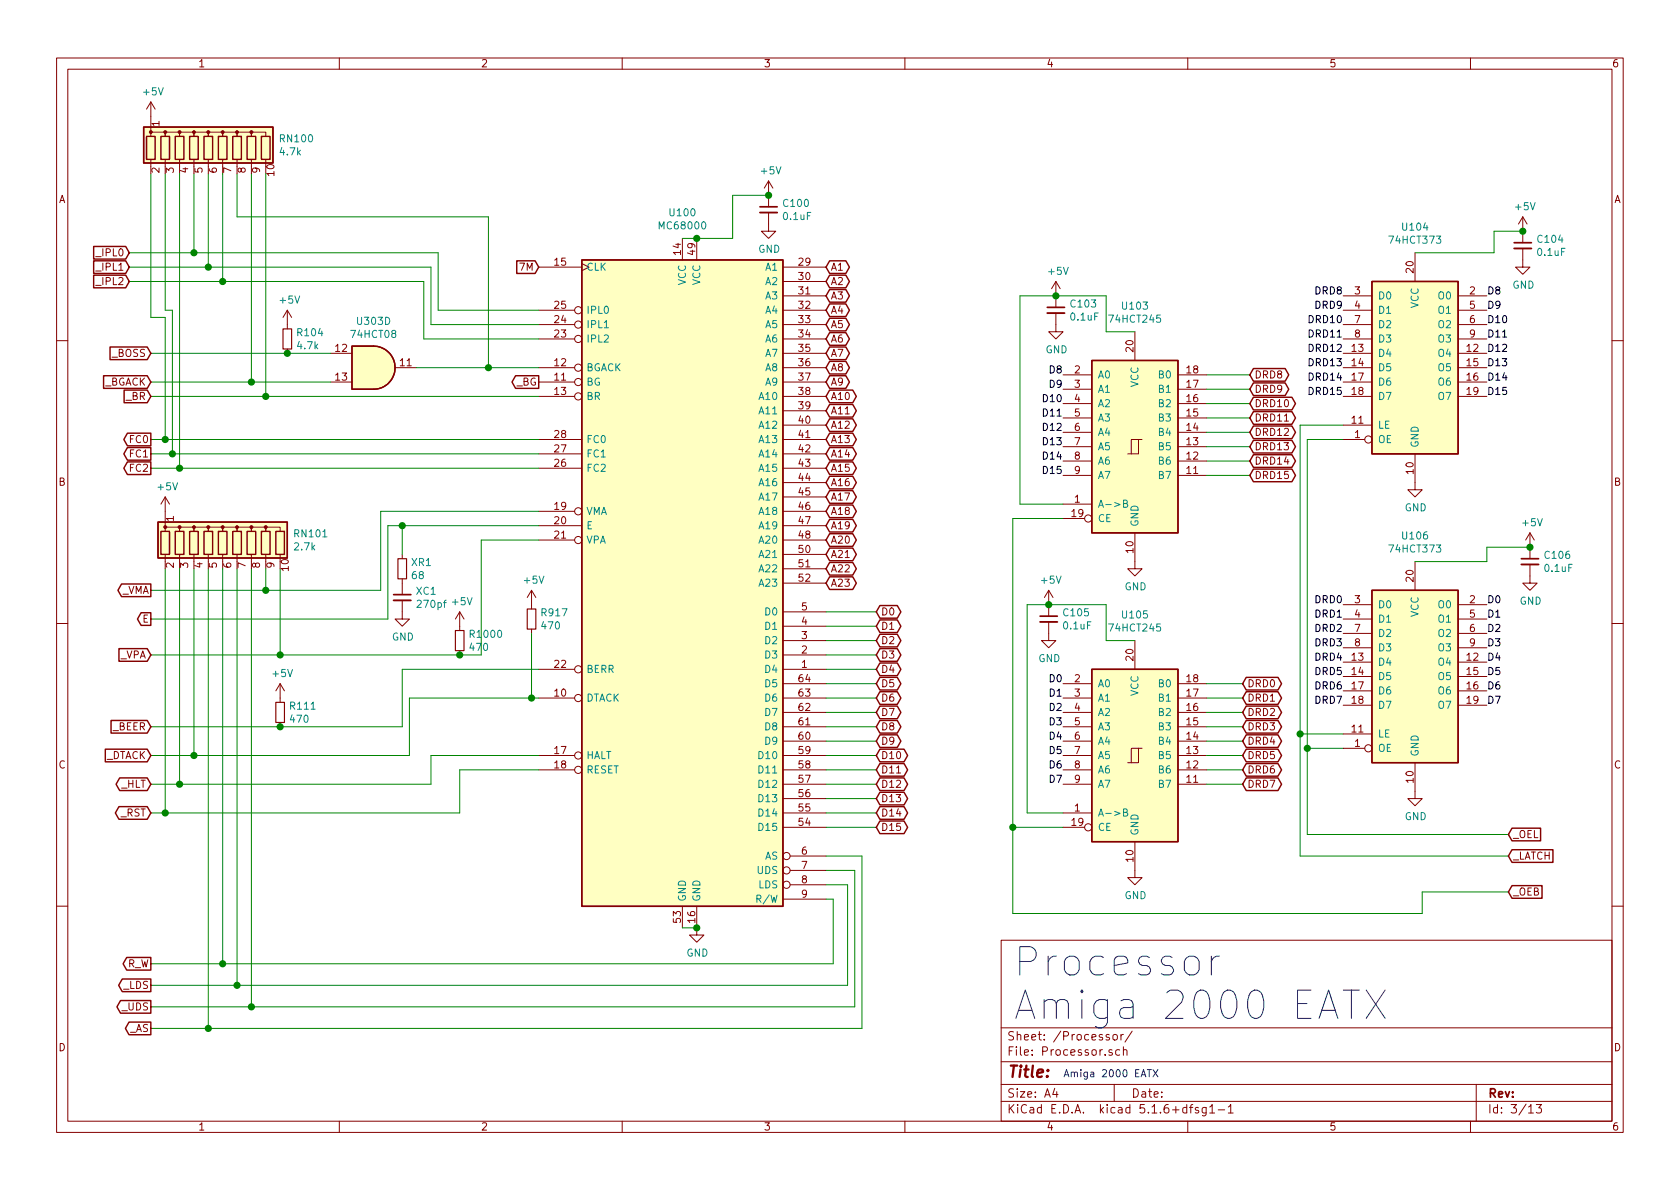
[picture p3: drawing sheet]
<svg xmlns="http://www.w3.org/2000/svg" width="297mm" height="210mm" viewBox="0 0 297 210" stroke-linecap="round" stroke-linejoin="round" font-family="sans-serif">
<defs><g id="words">
<g font-size="7" fill="#0000c2">
<text x="179.1" y="172.7">Processor</text>
<text x="179.1" y="180.3">Amiga 2000 EATX</text>
</g>
<text font-size="2.8" fill="#840000" x="178" y="190.5">Title:</text>
<g font-size="2.1" fill="#840000">
<text x="178" y="184">Sheet: /Processor/</text>
<text x="178" y="186.7">File: Processor.sch</text>
<text x="178" y="196.9">KiCad E.D.A. kicad 5.1.6+dfsg1-1</text>
<text x="178" y="194.1">Size: A4</text>
<text x="200" y="194.1">Date:</text>
<text x="263" y="194.1">Rev:</text>
<text x="263" y="196.9">Id: 3/13</text>
</g>
<g font-size="1.8" fill="#840000">
<text x="35" y="11.9">1</text>
<text x="85" y="11.9">2</text>
<text x="135" y="11.9">3</text>
<text x="185" y="11.9">4</text>
<text x="235" y="11.9">5</text>
<text x="285" y="11.9">6</text>
<text x="28.2" y="22.3" transform="rotate(-90 28.2 22.3)">1</text>
<text x="10.4" y="35.9">A</text>
<text x="28.2" y="30.6" transform="rotate(-90 28.2 30.6)">2</text>
<text x="30.7" y="30.6" transform="rotate(-90 30.7 30.6)">3</text>
<text x="33.3" y="30.6" transform="rotate(-90 33.3 30.6)">4</text>
<text x="35.8" y="30.6" transform="rotate(-90 35.8 30.6)">5</text>
<text x="38.4" y="30.6" transform="rotate(-90 38.4 30.6)">6</text>
<text x="40.9" y="30.6" transform="rotate(-90 40.9 30.6)">7</text>
<text x="43.4" y="30.6" transform="rotate(-90 43.4 30.6)">8</text>
<text x="46" y="30.6" transform="rotate(-90 46 30.6)">9</text>
<text x="48.5" y="31.1" transform="rotate(-90 48.5 31.1)">10</text>
<text x="285.4" y="35.9">A</text>
<text x="17.3" y="45.3">_IPL0</text>
<text x="17.3" y="47.9">_IPL1</text>
<text x="92" y="47.9">7M</text>
<text x="98.1" y="47">15</text>
<text x="120.4" y="45" transform="rotate(-90 120.4 45)">14</text>
<text x="122.9" y="45" transform="rotate(-90 122.9 45)">49</text>
<text x="141.3" y="47">29</text>
<text x="146.8" y="47.9">A1</text>
<text x="17.3" y="50.4">_IPL2</text>
<text x="141.3" y="49.5">30</text>
<text x="141.3" y="52.1">31</text>
<text x="146.8" y="53">A3</text>
<text x="146.8" y="50.4">A2</text>
<text x="239.5" y="52.1">3</text>
<text x="249.9" y="48.2" transform="rotate(-90 249.9 48.2)">20</text>
<text x="259.9" y="52.1">2</text>
<text x="98.1" y="59.7">23</text>
<text x="98.1" y="57.1">24</text>
<text x="98.1" y="54.6">25</text>
<text x="141.3" y="54.6">32</text>
<text x="141.3" y="57.1">33</text>
<text x="141.3" y="59.7">34</text>
<text x="146.8" y="58">A5</text>
<text x="146.8" y="55.5">A4</text>
<text x="239.5" y="54.6">4</text>
<text x="239.5" y="57.1">7</text>
<text x="239.5" y="59.7">8</text>
<text x="259.9" y="54.6">5</text>
<text x="259.9" y="57.1">6</text>
<text x="259.9" y="59.7">9</text>
<text x="19.9" y="63.1">_BOSS</text>
<text x="59.4" y="62.2">12</text>
<text x="70.8" y="64.8">11</text>
<text x="98.1" y="64.8">12</text>
<text x="141.3" y="62.2">35</text>
<text x="141.3" y="64.8">36</text>
<text x="146.8" y="65.7">A8</text>
<text x="146.8" y="63.1">A7</text>
<text x="146.8" y="60.6">A6</text>
<text x="200.4" y="62.2" transform="rotate(-90 200.4 62.2)">20</text>
<text x="239.1" y="62.2">13</text>
<text x="239.1" y="64.8">14</text>
<text x="259.4" y="62.2">12</text>
<text x="259.4" y="64.8">15</text>
<text x="18.4" y="68.2">_BGACK</text>
<text x="22.4" y="70.7">_BR</text>
<text x="59.4" y="67.3">13</text>
<text x="91.4" y="68.2">_BG</text>
<text x="98.1" y="67.3">11</text>
<text x="98.1" y="69.8">13</text>
<text x="141.3" y="67.3">37</text>
<text x="141.3" y="69.8">38</text>
<text x="146.8" y="68.2">A9</text>
<text x="146.8" y="70.7">A10</text>
<text x="190" y="66">2</text>
<text x="190" y="68.6">3</text>
<text x="190" y="71.1">4</text>
<text x="209.9" y="71.1">16</text>
<text x="209.9" y="68.6">17</text>
<text x="209.9" y="66">18</text>
<text x="221.8" y="66.9">DRD8</text>
<text x="221.8" y="69.5">DRD9</text>
<text x="239.1" y="67.3">17</text>
<text x="239.1" y="69.8">18</text>
<text x="259.4" y="67.3">16</text>
<text x="259.4" y="69.8">19</text>
<text x="98.1" y="77.5">28</text>
<text x="141.3" y="72.4">39</text>
<text x="141.3" y="74.9">40</text>
<text x="141.3" y="77.5">41</text>
<text x="146.8" y="73.3">A11</text>
<text x="146.8" y="75.8">A12</text>
<text x="190" y="73.7">5</text>
<text x="190" y="76.2">6</text>
<text x="209.9" y="76.2">14</text>
<text x="209.9" y="73.7">15</text>
<text x="221.8" y="72">DRD10</text>
<text x="221.8" y="74.5">DRD11</text>
<text x="221.8" y="77.1">DRD12</text>
<text x="239.1" y="74.9">11</text>
<text x="239.5" y="77.5">1</text>
<text x="23.1" y="78.4">FC0</text>
<text x="23.1" y="80.9">FC1</text>
<text x="23.1" y="83.4">FC2</text>
<text x="98.1" y="82.5">26</text>
<text x="98.1" y="80">27</text>
<text x="141.3" y="80">42</text>
<text x="141.3" y="82.5">43</text>
<text x="146.8" y="83.4">A15</text>
<text x="146.8" y="78.4">A13</text>
<text x="146.8" y="80.9">A14</text>
<text x="190" y="78.7">7</text>
<text x="190" y="81.3">8</text>
<text x="190" y="83.8">9</text>
<text x="209.9" y="83.8">11</text>
<text x="209.9" y="81.3">12</text>
<text x="209.9" y="78.7">13</text>
<text x="221.8" y="79.6">DRD13</text>
<text x="221.8" y="82.2">DRD14</text>
<text x="249.9" y="83.8" transform="rotate(-90 249.9 83.8)">10</text>
<text x="10.4" y="85.9">B</text>
<text x="141.3" y="85.1">44</text>
<text x="141.3" y="87.6">45</text>
<text x="146.8" y="88.5">A17</text>
<text x="146.8" y="86">A16</text>
<text x="190" y="88.9">1</text>
<text x="221.8" y="84.7">DRD15</text>
<text x="285.4" y="85.9">B</text>
<text x="30.7" y="92.2" transform="rotate(-90 30.7 92.2)">1</text>
<text x="98.1" y="90.2">19</text>
<text x="98.1" y="92.7">20</text>
<text x="98.1" y="95.2">21</text>
<text x="141.3" y="90.2">46</text>
<text x="141.3" y="92.7">47</text>
<text x="141.3" y="95.2">48</text>
<text x="146.8" y="93.6">A19</text>
<text x="146.8" y="91.1">A18</text>
<text x="189.5" y="91.4">19</text>
<text x="30.7" y="100.4" transform="rotate(-90 30.7 100.4)">2</text>
<text x="33.3" y="100.4" transform="rotate(-90 33.3 100.4)">3</text>
<text x="35.8" y="100.4" transform="rotate(-90 35.8 100.4)">4</text>
<text x="38.4" y="100.4" transform="rotate(-90 38.4 100.4)">5</text>
<text x="40.9" y="100.4" transform="rotate(-90 40.9 100.4)">6</text>
<text x="43.4" y="100.4" transform="rotate(-90 43.4 100.4)">7</text>
<text x="46" y="100.4" transform="rotate(-90 46 100.4)">8</text>
<text x="48.5" y="100.4" transform="rotate(-90 48.5 100.4)">9</text>
<text x="51.1" y="100.9" transform="rotate(-90 51.1 100.9)">10</text>
<text x="141.3" y="97.8">50</text>
<text x="141.3" y="100.3">51</text>
<text x="146.8" y="101.2">A22</text>
<text x="146.8" y="98.7">A21</text>
<text x="146.8" y="96.1">A20</text>
<text x="200.4" y="97.7" transform="rotate(-90 200.4 97.7)">10</text>
<text x="21.5" y="105">_VMA</text>
<text x="141.3" y="102.9">52</text>
<text x="141.8" y="107.9">5</text>
<text x="146.8" y="103.8">A23</text>
<text x="239.5" y="106.7">3</text>
<text x="249.9" y="102.8" transform="rotate(-90 249.9 102.8)">20</text>
<text x="259.9" y="106.7">2</text>
<text x="25.2" y="110.1">E</text>
<text x="141.8" y="113">3</text>
<text x="141.8" y="110.5">4</text>
<text x="155.7" y="108.8">D0</text>
<text x="155.7" y="111.4">D1</text>
<text x="155.7" y="113.9">D2</text>
<text x="239.5" y="109.2">4</text>
<text x="239.5" y="111.8">7</text>
<text x="259.9" y="109.2">5</text>
<text x="259.9" y="111.8">6</text>
<text x="21.3" y="116.5">_VPA</text>
<text x="98.1" y="118.1">22</text>
<text x="141.8" y="118.1">1</text>
<text x="141.8" y="115.6">2</text>
<text x="155.7" y="119">D4</text>
<text x="155.7" y="116.5">D3</text>
<text x="200.4" y="116.8" transform="rotate(-90 200.4 116.8)">20</text>
<text x="239.1" y="116.8">13</text>
<text x="239.1" y="119.4">14</text>
<text x="239.5" y="114.3">8</text>
<text x="259.4" y="116.8">12</text>
<text x="259.4" y="119.4">15</text>
<text x="259.9" y="114.3">9</text>
<text x="98.1" y="123.2">10</text>
<text x="141.3" y="125.7">62</text>
<text x="141.3" y="123.2">63</text>
<text x="141.3" y="120.6">64</text>
<text x="155.7" y="124.1">D6</text>
<text x="155.7" y="121.5">D5</text>
<text x="190" y="120.6">2</text>
<text x="190" y="123.2">3</text>
<text x="190" y="125.7">4</text>
<text x="209.9" y="125.7">16</text>
<text x="209.9" y="123.2">17</text>
<text x="209.9" y="120.6">18</text>
<text x="220.5" y="124.1">DRD1</text>
<text x="220.5" y="121.5">DRD0</text>
<text x="239.1" y="121.9">17</text>
<text x="239.1" y="124.5">18</text>
<text x="259.4" y="121.9">16</text>
<text x="259.4" y="124.5">19</text>
<text x="20" y="129.2">_BEER</text>
<text x="141.3" y="130.8">60</text>
<text x="141.3" y="128.3">61</text>
<text x="155.7" y="131.7">D9</text>
<text x="155.7" y="129.2">D8</text>
<text x="155.7" y="126.6">D7</text>
<text x="190" y="128.3">5</text>
<text x="190" y="130.8">6</text>
<text x="209.9" y="130.8">14</text>
<text x="209.9" y="128.3">15</text>
<text x="220.5" y="131.7">DRD4</text>
<text x="220.5" y="129.2">DRD3</text>
<text x="220.5" y="126.6">DRD2</text>
<text x="239.1" y="129.5">11</text>
<text x="10.4" y="135.9">C</text>
<text x="18.7" y="134.2">_DTACK</text>
<text x="98.1" y="133.3">17</text>
<text x="98.1" y="135.9">18</text>
<text x="141.3" y="135.9">58</text>
<text x="141.3" y="133.3">59</text>
<text x="155.7" y="136.8">D11</text>
<text x="155.7" y="134.2">D10</text>
<text x="190" y="133.3">7</text>
<text x="190" y="135.9">8</text>
<text x="209.9" y="135.9">12</text>
<text x="209.9" y="133.3">13</text>
<text x="220.5" y="134.2">DRD5</text>
<text x="220.5" y="136.8">DRD6</text>
<text x="239.5" y="132.1">1</text>
<text x="285.4" y="135.9">C</text>
<text x="21.5" y="139.3">_HLT</text>
<text x="141.3" y="143.5">55</text>
<text x="141.3" y="141">56</text>
<text x="141.3" y="138.4">57</text>
<text x="155.7" y="141.9">D13</text>
<text x="155.7" y="139.3">D12</text>
<text x="190" y="143.5">1</text>
<text x="190" y="138.4">9</text>
<text x="209.9" y="138.4">11</text>
<text x="220.5" y="139.3">DRD7</text>
<text x="249.9" y="138.4" transform="rotate(-90 249.9 138.4)">10</text>
<text x="21.4" y="144.4">_RST</text>
<text x="141.3" y="146">54</text>
<text x="155.7" y="146.9">D15</text>
<text x="155.7" y="144.4">D14</text>
<text x="189.5" y="146">19</text>
<text x="267.5" y="148.2">_OEL</text>
<text x="141.8" y="151.1">6</text>
<text x="141.8" y="153.7">7</text>
<text x="200.4" y="152.3" transform="rotate(-90 200.4 152.3)">10</text>
<text x="267.5" y="152">_LATCH</text>
<text x="141.8" y="156.2">8</text>
<text x="141.8" y="158.7">9</text>
<text x="267.5" y="158.4">_OEB</text>
<text x="120.4" y="163.1" transform="rotate(-90 120.4 163.1)">53</text>
<text x="122.9" y="163.1" transform="rotate(-90 122.9 163.1)">16</text>
<text x="22.5" y="171.1">R_W</text>
<text x="21.7" y="178.7">_UDS</text>
<text x="21.9" y="174.9">_LDS</text>
<text x="10.4" y="185.9">D</text>
<text x="23" y="182.5">_AS</text>
<text x="285.4" y="185.9">D</text>
<text x="35" y="199.9">1</text>
<text x="85" y="199.9">2</text>
<text x="135" y="199.9">3</text>
<text x="185" y="199.9">4</text>
<text x="235" y="199.9">5</text>
<text x="285" y="199.9">6</text>
</g>
<g font-size="1.8" fill="#008484">
<text x="25.5" y="16.9">+5V</text>
<text x="49.6" y="27.5">4.7k</text>
<text x="49.7" y="25.2">RN100</text>
<text x="134.7" y="30.8">+5V</text>
<text x="116.8" y="40.6">MC68000</text>
<text x="118.5" y="38.2">U100</text>
<text x="138.6" y="38.9">0.1uF</text>
<text x="138.6" y="36.6">C100</text>
<text x="248.1" y="40.8">U104</text>
<text x="268" y="37.2">+5V</text>
<text x="103.6" y="47.9">CLK</text>
<text x="134.1" y="44.7">GND</text>
<text x="135.4" y="47.9">A1</text>
<text x="245.9" y="43.1">74HCT373</text>
<text x="272" y="45.3">0.1uF</text>
<text x="272" y="42.9">C104</text>
<text x="49.6" y="53.7">+5V</text>
<text x="121.3" y="50.5" transform="rotate(-90 121.3 50.5)">VCC</text>
<text x="123.8" y="50.5" transform="rotate(-90 123.8 50.5)">VCC</text>
<text x="135.4" y="50.4">A2</text>
<text x="135.4" y="53">A3</text>
<text x="185.5" y="48.6">+5V</text>
<text x="243.6" y="53">D0</text>
<text x="254.4" y="53">O0</text>
<text x="267.4" y="51">GND</text>
<text x="52.7" y="59.5">R104</text>
<text x="62.3" y="59.8">74HCT08</text>
<text x="63.3" y="57.4">U303D</text>
<text x="103.6" y="58">IPL1</text>
<text x="103.6" y="55.5">IPL0</text>
<text x="135.4" y="55.5">A4</text>
<text x="135.4" y="58">A5</text>
<text x="189.4" y="56.7">0.1uF</text>
<text x="189.4" y="54.4">C103</text>
<text x="196.4" y="57.1">74HCT245</text>
<text x="198.6" y="54.8">U103</text>
<text x="243.6" y="55.5">D1</text>
<text x="243.6" y="58">D2</text>
<text x="250.8" y="54.5" transform="rotate(-90 250.8 54.5)">VCC</text>
<text x="254.4" y="55.5">O1</text>
<text x="254.4" y="58">O2</text>
<text x="52.7" y="61.8">4.7k</text>
<text x="103.6" y="65.7">BGACK</text>
<text x="103.6" y="60.6">IPL2</text>
<text x="135.4" y="60.6">A6</text>
<text x="135.4" y="63.1">A7</text>
<text x="135.4" y="65.7">A8</text>
<text x="184.9" y="62.5">GND</text>
<text x="243.6" y="63.1">D4</text>
<text x="243.6" y="65.7">D5</text>
<text x="243.6" y="60.6">D3</text>
<text x="254.4" y="63.1">O4</text>
<text x="254.4" y="65.7">O5</text>
<text x="254.4" y="60.6">O3</text>
<text x="103.6" y="68.2">BG</text>
<text x="103.6" y="70.7">BR</text>
<text x="134.4" y="70.7">A10</text>
<text x="135.4" y="68.2">A9</text>
<text x="194.1" y="66.9">A0</text>
<text x="194.1" y="69.5">A1</text>
<text x="201.3" y="68.5" transform="rotate(-90 201.3 68.5)">VCC</text>
<text x="205" y="69.5">B1</text>
<text x="205" y="66.9">B0</text>
<text x="243.6" y="68.2">D6</text>
<text x="243.6" y="70.7">D7</text>
<text x="254.4" y="68.2">O6</text>
<text x="254.4" y="70.7">O7</text>
<text x="134.4" y="73.3">A11</text>
<text x="134.4" y="75.8">A12</text>
<text x="194.1" y="72">A2</text>
<text x="194.1" y="74.5">A3</text>
<text x="194.1" y="77.1">A4</text>
<text x="205" y="77.1">B4</text>
<text x="205" y="74.5">B3</text>
<text x="205" y="72">B2</text>
<text x="243.6" y="75.8">LE</text>
<text x="103.6" y="83.4">FC2</text>
<text x="103.6" y="80.9">FC1</text>
<text x="103.6" y="78.4">FC0</text>
<text x="134.4" y="78.4">A13</text>
<text x="134.4" y="80.9">A14</text>
<text x="134.4" y="83.4">A15</text>
<text x="194.1" y="79.6">A5</text>
<text x="194.1" y="82.2">A6</text>
<text x="205" y="82.2">B6</text>
<text x="205" y="79.6">B5</text>
<text x="243.6" y="78.4">OE</text>
<text x="250.8" y="79.2" transform="rotate(-90 250.8 79.2)">GND</text>
<text x="28" y="86.7">+5V</text>
<text x="134.4" y="86">A16</text>
<text x="134.4" y="88.5">A17</text>
<text x="194.1" y="89.8">A-&gt;B</text>
<text x="194.1" y="84.7">A7</text>
<text x="205" y="84.7">B7</text>
<text x="52.2" y="95">RN101</text>
<text x="103.6" y="91.1">VMA</text>
<text x="103.6" y="93.6">E</text>
<text x="134.4" y="91.1">A18</text>
<text x="134.4" y="93.6">A19</text>
<text x="194.1" y="92.3">CE</text>
<text x="201.3" y="93.2" transform="rotate(-90 201.3 93.2)">GND</text>
<text x="248.1" y="95.4">U106</text>
<text x="248.4" y="90.4">GND</text>
<text x="269.3" y="93.1">+5V</text>
<text x="52.1" y="97.3">2.7k</text>
<text x="72.8" y="100.1">XR1</text>
<text x="103.6" y="96.1">VPA</text>
<text x="134.4" y="96.1">A20</text>
<text x="134.4" y="98.7">A21</text>
<text x="134.4" y="101.2">A22</text>
<text x="245.9" y="97.7">74HCT373</text>
<text x="273.2" y="101.1">0.1uF</text>
<text x="273.3" y="98.8">C106</text>
<text x="72.9" y="102.4">68</text>
<text x="73.7" y="105.2">XC1</text>
<text x="74" y="107.5">270pf</text>
<text x="80.1" y="107">+5V</text>
<text x="92.8" y="103.2">+5V</text>
<text x="134.4" y="103.8">A23</text>
<text x="184.2" y="103.2">+5V</text>
<text x="198.8" y="104.4">GND</text>
<text x="243.6" y="107.6">D0</text>
<text x="254.4" y="107.6">O0</text>
<text x="268.7" y="106.9">GND</text>
<text x="69.3" y="113.3">GND</text>
<text x="83.3" y="112.8">R1000</text>
<text x="95.9" y="109">R917</text>
<text x="95.9" y="111.3">470</text>
<text x="135.4" y="113.9">D2</text>
<text x="135.4" y="111.4">D1</text>
<text x="135.4" y="108.8">D0</text>
<text x="188.1" y="111.3">0.1uF</text>
<text x="188.2" y="109">C105</text>
<text x="196.4" y="111.7">74HCT245</text>
<text x="198.6" y="109.4">U105</text>
<text x="243.6" y="110.1">D1</text>
<text x="243.6" y="112.6">D2</text>
<text x="250.8" y="109.1" transform="rotate(-90 250.8 109.1)">VCC</text>
<text x="254.4" y="110.1">O1</text>
<text x="254.4" y="112.6">O2</text>
<text x="48.3" y="119.7">+5V</text>
<text x="83.2" y="115.1">470</text>
<text x="103.6" y="119">BERR</text>
<text x="135.4" y="119">D4</text>
<text x="135.4" y="116.5">D3</text>
<text x="183.6" y="117.1">GND</text>
<text x="243.6" y="117.7">D4</text>
<text x="243.6" y="115.2">D3</text>
<text x="254.4" y="117.7">O4</text>
<text x="254.4" y="115.2">O3</text>
<text x="51.4" y="125.5">R111</text>
<text x="103.6" y="124.1">DTACK</text>
<text x="135.4" y="124.1">D6</text>
<text x="135.4" y="121.5">D5</text>
<text x="194.1" y="121.5">A0</text>
<text x="194.1" y="124.1">A1</text>
<text x="201.3" y="123.1" transform="rotate(-90 201.3 123.1)">VCC</text>
<text x="205" y="124.1">B1</text>
<text x="205" y="121.5">B0</text>
<text x="243.6" y="120.3">D5</text>
<text x="243.6" y="122.8">D6</text>
<text x="243.6" y="125.3">D7</text>
<text x="254.4" y="120.3">O5</text>
<text x="254.4" y="122.8">O6</text>
<text x="254.4" y="125.3">O7</text>
<text x="51.4" y="127.8">470</text>
<text x="135.4" y="131.7">D9</text>
<text x="135.4" y="129.2">D8</text>
<text x="135.4" y="126.6">D7</text>
<text x="194.1" y="126.6">A2</text>
<text x="194.1" y="129.2">A3</text>
<text x="194.1" y="131.7">A4</text>
<text x="205" y="131.7">B4</text>
<text x="205" y="129.2">B3</text>
<text x="205" y="126.6">B2</text>
<text x="243.6" y="130.4">LE</text>
<text x="103.6" y="134.2">HALT</text>
<text x="103.6" y="136.8">RESET</text>
<text x="134.4" y="136.8">D11</text>
<text x="134.4" y="134.2">D10</text>
<text x="194.1" y="134.2">A5</text>
<text x="194.1" y="136.8">A6</text>
<text x="205" y="136.8">B6</text>
<text x="205" y="134.2">B5</text>
<text x="243.6" y="133">OE</text>
<text x="250.8" y="133.9" transform="rotate(-90 250.8 133.9)">GND</text>
<text x="134.4" y="141.9">D13</text>
<text x="134.4" y="139.3">D12</text>
<text x="194.1" y="139.3">A7</text>
<text x="205" y="139.3">B7</text>
<text x="134.4" y="146.9">D15</text>
<text x="134.4" y="144.4">D14</text>
<text x="194.1" y="144.4">A-&gt;B</text>
<text x="194.1" y="146.9">CE</text>
<text x="201.3" y="147.8" transform="rotate(-90 201.3 147.8)">GND</text>
<text x="248.4" y="145">GND</text>
<text x="133.9" y="154.6">UDS</text>
<text x="135.2" y="152">AS</text>
<text x="121.3" y="159.5" transform="rotate(-90 121.3 159.5)">GND</text>
<text x="123.8" y="159.5" transform="rotate(-90 123.8 159.5)">GND</text>
<text x="134.1" y="157.1">LDS</text>
<text x="134.2" y="159.6">R/W</text>
<text x="198.8" y="159">GND</text>
<text x="121.4" y="169.2">GND</text>
</g>
<g font-size="1.8">
<text x="232.7" y="52.1">DRD8</text>
<text x="262.9" y="52.1">D8</text>
<text x="231.7" y="57.1">DRD10</text>
<text x="231.7" y="59.7">DRD11</text>
<text x="232.7" y="54.6">DRD9</text>
<text x="262.9" y="57.1">D10</text>
<text x="262.9" y="59.7">D11</text>
<text x="262.9" y="54.6">D9</text>
<text x="231.7" y="62.2">DRD12</text>
<text x="231.7" y="64.8">DRD13</text>
<text x="262.9" y="64.8">D13</text>
<text x="262.9" y="62.2">D12</text>
<text x="184.7" y="71.1">D10</text>
<text x="185.7" y="66">D8</text>
<text x="185.7" y="68.6">D9</text>
<text x="231.7" y="67.3">DRD14</text>
<text x="231.7" y="69.8">DRD15</text>
<text x="262.9" y="69.8">D15</text>
<text x="262.9" y="67.3">D14</text>
<text x="184.7" y="76.2">D12</text>
<text x="184.7" y="73.7">D11</text>
<text x="184.7" y="81.3">D14</text>
<text x="184.7" y="83.8">D15</text>
<text x="184.7" y="78.7">D13</text>
<text x="232.7" y="106.7">DRD0</text>
<text x="262.9" y="106.7">D0</text>
<text x="232.7" y="109.2">DRD1</text>
<text x="232.7" y="111.8">DRD2</text>
<text x="262.9" y="109.2">D1</text>
<text x="262.9" y="111.8">D2</text>
<text x="232.7" y="119.4">DRD5</text>
<text x="232.7" y="116.8">DRD4</text>
<text x="232.7" y="114.3">DRD3</text>
<text x="262.9" y="119.4">D5</text>
<text x="262.9" y="116.8">D4</text>
<text x="262.9" y="114.3">D3</text>
<text x="185.7" y="125.7">D2</text>
<text x="185.7" y="123.2">D1</text>
<text x="185.7" y="120.6">D0</text>
<text x="232.7" y="124.5">DRD7</text>
<text x="232.7" y="121.9">DRD6</text>
<text x="262.9" y="124.5">D7</text>
<text x="262.9" y="121.9">D6</text>
<text x="185.7" y="130.8">D4</text>
<text x="185.7" y="128.3">D3</text>
<text x="185.7" y="133.3">D5</text>
<text x="185.7" y="135.9">D6</text>
<text x="185.7" y="138.4">D7</text>
</g>
<text font-size="1.8" fill="#0000c2" x="188" y="190.5">Amiga 2000 EATX</text>
</g></defs>
<g fill="none" stroke="#840000" stroke-width=".18">
<path d="M10 10.3h277v189.9h-277zM12 12.2h273v186.1h-273zM26.7 18v5.1M26.7 18l-.8 1.3M26.7 18l.7 1.3M60 10.3v1.9M110 10.3v1.9M160 10.3v1.9M210 10.3v1.9M260 10.3v1.9M26.7 24.1v-.7h2.5v.7v-.7h2.5v.7v-.7h2.6v.7v-.7h2.5v.7v-.7h2.6v.7v-.7h2.5v.7v-.7h2.5v.7v-.7h2.6v.7M26.7 28.2v1.3"/>
<path d="M29.2 28.2v1.3M31.7 28.2v1.3M34.3 28.2v1.3M36.8 28.2v1.3M39.4 28.2v1.3M41.9 28.2v1.3M44.4 28.2v1.3M47 28.2v1.3M135.9 37.6v3.3h1.3l-1.3 1.3-1.3-1.3h1.3M135.9 32v4.6M135.9 32l-.8 1.3M135.9 32l.8 1.3"/>
<path d="M269.2 38.3l-.7 1.3M269.2 38.3v4.6M269.2 38.3l.8 1.3M50.8 54.9l-.8 1.2M50.8 54.9v3.3M50.8 54.9l.8 1.2M95.2 54.9h6.4M95.2 57.4h6.4M95.2 59.9h6.4M95.2 47.2h7.7M102.9 46.6l1.2 .6-1.2 .7M120.6 42.2v3.8"/>
<path d="M123.2 42.2v3.8M138.4 52.3h7.6M138.4 54.9h7.6M138.4 57.4h7.6M138.4 59.9h7.6M138.4 47.2h7.6M138.4 49.8h7.6M186.7 55.4v3.3h1.3l-1.3 1.2-1.3-1.2h1.3M186.7 49.8l-.8 1.2M186.7 49.8v4.6M186.7 49.8l.8 1.2M200.7 58.7v5"/>
<path d="M237.5 52.3h5.1M237.5 54.9h5.1M237.5 57.4h5.1M237.5 59.9h5.1M250.2 44.7v5.1M257.8 52.3h5.1M257.8 54.9h5.1M257.8 57.4h5.1M257.8 59.9h5.1M269.2 43.9v3.3h1.3l-1.3 1.3-1.2-1.3h1.2M10 60.2h2M50.8 61.7v.8"/>
<path d="M58.4 62.5h3.8M58.4 67.6h3.8M69.8 65h3.9M95.2 65h6.4M95.2 67.6h6.4M95.2 77.7h7.7M95.2 70.1h6.4M138.4 65h7.6M138.4 62.5h7.6M138.4 67.6h7.6M138.4 77.7h7.6M138.4 75.2h7.6"/>
<path d="M138.4 70.1h7.6M138.4 72.6h7.6M188 79h5M188 76.4h5M188 73.9h5M188 71.4h5M188 68.8h5M188 66.3h5M201.3 77.7h-1.3v2.6M201.9 77.7h-.6v2.6h-1.9M208.3 79h5.1M208.3 76.4h5.1"/>
<path d="M208.3 73.9h5.1M208.3 71.4h5.1M208.3 68.8h5.1M208.3 66.3h5.1M237.5 65h5.1M237.5 62.5h5.1M237.5 67.6h5.1M237.5 77.7h3.8M237.5 75.2h5.1M237.5 70.1h5.1M257.8 65h5.1M257.8 62.5h5.1"/>
<path d="M257.8 67.6h5.1M257.8 70.1h5.1M285 60.2h2M29.2 94v-.8h2.5v.8v-.8h2.6v.8v-.8h2.5v.8v-.8h2.6v.8v-.8h2.5v.8v-.8h2.5v.8v-.8h2.6v.8v-.8h2.5v.8M29.2 87.9v5.1M29.2 98v1.3M29.2 87.9l-.8 1.2M29.2 87.9l.8 1.2M31.7 98v1.3M34.3 98v1.3M36.8 98v1.3M39.4 98v1.3"/>
<path d="M41.9 98v1.3M44.4 98v1.3M47 98v1.3M49.5 98v1.3M71.1 98v.8M95.2 90.4h6.4M95.2 93h7.7M95.2 95.5h6.4M95.2 82.8h7.7M95.2 80.3h7.7M138.4 90.4h7.6M138.4 93h7.6"/>
<path d="M138.4 95.5h7.6M138.4 82.8h7.6M138.4 80.3h7.6M138.4 85.3h7.6M138.4 87.9h7.6M138.4 98h7.6M188 89.1h5M188 84.1h5M188 81.5h5M188 91.7h3.8M200.7 94.2v6.4h1.2l-1.2 1.2-1.3-1.2h1.3M208.3 84.1h5.1"/>
<path d="M208.3 81.5h5.1M250.2 80.3v6.3h1.3l-1.3 1.3-1.3-1.3h1.3M250.2 99.3v5.1M270.5 99.8v3.3h1.3l-1.3 1.3-1.3-1.3h1.3M270.5 94.2l-.8 1.3M270.5 94.2v4.6M270.5 94.2l.8 1.3M10 110.3h2M71.1 106.2v3.3h1.3l-1.3 1.2-1.3-1.2h1.3M71.1 102.4v2.8M81.3 108.2l-.8 1.3M81.3 108.2v3.3"/>
<path d="M81.3 115.1v.7M81.3 108.2l.7 1.3M94 104.4l-.8 1.3M94 104.4v3.3M94 111.2v.8M94 104.4l.7 1.3M95.2 118.4h6.4M138.4 118.4h7.6M138.4 115.8h7.6M138.4 113.3h7.6M138.4 110.7h7.6M138.4 108.2h7.6"/>
<path d="M138.4 100.6h7.6M138.4 103.1h7.6M185.4 110v3.3h1.3l-1.3 1.2-1.3-1.2h1.3M185.4 104.4l-.7 1.3M185.4 104.4v4.6M185.4 104.4l.8 1.3M200.7 113.3v5.1M237.5 117.1h5.1M237.5 119.6h5.1M237.5 106.9h5.1M237.5 109.5h5.1M237.5 112h5.1"/>
<path d="M237.5 114.5h5.1M257.8 117.1h5.1M257.8 119.6h5.1M257.8 106.9h5.1M257.8 109.5h5.1M257.8 112h5.1M257.8 114.5h5.1M285 110.3h2M49.5 120.9v3.3M49.5 127.8v.7M49.5 120.9l-.7 1.3M49.5 120.9l.8 1.3"/>
<path d="M95.2 136.1h6.4M95.2 133.6h6.4M95.2 123.4h6.4M138.4 138.7h7.6M138.4 136.1h7.6M138.4 133.6h7.6M138.4 131.1h7.6M138.4 128.5h7.6M138.4 126h7.6M138.4 123.4h7.6M138.4 120.9h7.6M188 138.7h5"/>
<path d="M188 136.1h5M188 133.6h5M188 131.1h5M188 128.5h5M188 126h5M188 123.4h5M188 120.9h5M201.3 132.3h-1.3v2.6M201.9 132.3h-.6v2.6h-1.9M208.3 138.7h5.1M208.3 136.1h5.1M208.3 133.6h5.1"/>
<path d="M208.3 131.1h5.1M208.3 128.5h5.1M208.3 126h5.1M208.3 123.4h5.1M208.3 120.9h5.1M237.5 132.3h3.8M237.5 129.8h5.1M237.5 122.2h5.1M237.5 124.7h5.1M250.2 134.9v6.3h1.3l-1.3 1.3-1.3-1.3h1.3M257.8 122.2h5.1M257.8 124.7h5.1"/>
<path d="M138.4 143.8h7.6M138.4 146.3h7.6M138.4 141.2h7.6M138.4 159h7.6M139.7 151.4h6.3M139.7 153.9h6.3M139.7 156.5h6.3M188 143.8h5M188 146.3h3.8M200.7 148.8v6.4h1.2l-1.2 1.3-1.3-1.3h1.3M10 160.2h2M120.6 160.3v3.8"/>
<path d="M123.2 160.3v5h1.3l-1.3 1.3-1.3-1.3h1.3M177 166.3h108v32h-108zM285 160.2h2M60 198.3v1.9M110 198.3v1.9M160 198.3v1.9M177 194.8h108M177 191.8h108M177 187.8h108M177 181.8h108M186.5 192.5l-.4 1h1M186.8 193v1"/>
<path d="M196.6 185.7l-.3-.1-.2 .2v.2l.5 .2v.3h-.5M197 191.8v3M198 185.7l-.4-.1-.3 .3v.6l.3 .1 .4-.1M198.6 185.7l.2-.1 .4 .1 .1 .9M198.6 185.1v1.5M210 198.3v1.9M210.3 195.8h.6M210.9 195.3l-.4 .2v1.3M211.9 195.9l-.4-.1-.2 .2 .1 .3 .5 .1v.3h-.6M213.3 195.8v1.2l-.3 .3h-.4M213.3 195.9l-.5-.1-.3 .3 .1 .6 .2 .1 .5-.1M213.9 195.8l.4-.5v1.5"/>
<path d="M213.9 196.8h.9M215.4 196.3h1.1M217.2 195.8l.4-.5v1.5M217.2 196.8h.8M260 198.3v1.9M261 191.8v6.5M270.3 195.8l.4-.5v1.5M270.3 196.8h.8M271.6 195.3h.9l-.4 .6 .4 .1v.7l-.2 .1-.7-.1"/>
<circle cx="102.2" cy="59.9" r=".63"/>
<circle cx="102.2" cy="57.4" r=".63"/>
<circle cx="102.2" cy="54.9" r=".63"/>
<circle cx="102.2" cy="65" r=".63"/>
<circle cx="102.2" cy="70.1" r=".63"/>
<circle cx="102.2" cy="67.6" r=".63"/>
<circle cx="241.9" cy="77.7" r=".63"/>
<circle cx="102.2" cy="90.4" r=".63"/>
<circle cx="102.2" cy="95.5" r=".63"/>
<circle cx="192.4" cy="91.7" r=".63"/>
<circle cx="102.2" cy="118.4" r=".63"/>
<circle cx="102.2" cy="123.4" r=".63"/>
<circle cx="102.2" cy="136.1" r=".63"/>
<circle cx="102.2" cy="133.6" r=".63"/>
<circle cx="241.9" cy="132.3" r=".63"/>
<circle cx="139.1" cy="151.4" r=".63"/>
<circle cx="139.1" cy="156.5" r=".63"/>
<circle cx="139.1" cy="153.9" r=".63"/>
<circle cx="192.4" cy="146.3" r=".63"/>
</g>
<g fill="#ffffc2" stroke="#ffffc2" stroke-width=".18">
<path d="M27.9 92.3h22.9v6.4h-22.9z"/>
<path d="M25.4 22.5h22.9v6.3h-22.9z"/>
<path d="M193 63.7h15.3v30.5h-15.3z"/>
<path d="M242.6 104.4h15.2v30.5h-15.2z"/>
<path d="M66 61.2a3.8 3.8 0 0 1 3.8 3.8 3.8 3.8 0 0 1-3.8 3.8z"/>
<path d="M62.2 61.2h3.8v7.6h-3.8z"/>
<path d="M242.6 49.8h15.2v30.5h-15.2z"/>
<path d="M193 118.4h15.3v30.4h-15.3z"/>
<path d="M102.9 46h35.5v114.3h-35.5z"/>
</g>
<g fill="none" stroke="#840000" stroke-width=".25">
<path d="M25.4 22.5h22.9v6.3h-22.9zM25.9 24.1h1.5v4.1h-1.5zM28.4 24.1h1.6v4.1h-1.6zM31 24.1h1.5v4.1h-1.5zM33.5 24.1h1.6v4.1h-1.6zM36.1 24.1h1.5v4.1h-1.5zM38.6 24.1h1.5v4.1h-1.5zM41.1 24.1h1.6v4.1h-1.6zM43.7 24.1h1.5v4.1h-1.5zM46.2 24.1h1.6v4.1h-1.6zM16.6 43.6h5.6l.7 1.1-.7 1.1h-5.6zM16.6 46.1h5.6l.7 1.1-.7 1.2h-5.6z"/>
<path d="M16.6 48.7h5.6l.7 1.1-.7 1.1h-5.6zM91.4 46.1h3.2l.6 1.1-.6 1.2h-3.2zM102.9 46h35.5v114.3h-35.5zM146.7 51.2h2.9l.6 1.1-.6 1.1h-2.9l-.7-1.1zM146.7 58.8h2.9l.6 1.1-.6 1.2h-2.9l-.7-1.2zM146.7 56.3h2.9l.6 1.1-.6 1.1h-2.9l-.7-1.1zM146.7 53.7h2.9l.6 1.2-.6 1.1h-2.9l-.7-1.1zM146.7 48.7h2.9l.6 1.1-.6 1.1h-2.9l-.7-1.1zM146.7 46.1h2.9l.6 1.1-.6 1.2h-2.9l-.7-1.2zM242.6 49.8h15.2v30.5h-15.2zM18.3 66.4h7.7l.7 1.2-.7 1.1h-7.7zM19.5 61.4h6.5l.7 1.1-.7 1.1h-6.5z"/>
<path d="M21.9 69h4.1l.7 1.1-.7 1.1h-4.1zM22.5 76.6h4.2v2.2h-4.2l-.6-1.1zM22.5 79.1h4.2v2.3h-4.2l-.6-1.1zM62.2 61.2h3.8a3.8 3.8 0 0 1 3.8 3.8 3.8 3.8 0 0 1-3.8 3.8h-3.8zM91.2 66.4h4v2.3h-4l-.7-1.1zM146.7 66.4h2.9l.6 1.2-.6 1.1h-2.9l-.7-1.1zM146.7 63.9h2.9l.6 1.1-.6 1.1h-2.9l-.7-1.1zM146.7 61.4h2.9l.6 1.1-.6 1.1h-2.9l-.7-1.1zM146.7 69h4.1l.6 1.1-.6 1.1h-4.1l-.7-1.1zM146.7 71.5h4.1l.6 1.1-.6 1.2h-4.1l-.7-1.2zM146.7 74.1h4.1l.6 1.1-.6 1.1h-4.1l-.7-1.1zM146.7 76.6h4.1l.6 1.1-.6 1.1h-4.1l-.7-1.1z"/>
<path d="M146.7 79.1h4.1l.6 1.2-.6 1.1h-4.1l-.7-1.1zM193 63.7h15.3v30.5h-15.3zM221.6 65.2h5.6l.7 1.1-.7 1.1h-5.6l-.6-1.1zM221.6 67.7h5.6l.7 1.1-.7 1.1h-5.6l-.6-1.1zM221.6 70.3h6.8l.7 1.1-.7 1.1h-6.8l-.6-1.1zM221.6 72.8h6.8l.7 1.1-.7 1.1h-6.8l-.6-1.1zM221.6 75.3h6.8l.7 1.1-.7 1.2h-6.8l-.6-1.2zM221.6 77.9h6.8l.7 1.1-.7 1.1h-6.8l-.6-1.1zM22.5 81.7h4.2v2.2h-4.2l-.6-1.1zM27.9 92.3h22.9v6.4h-22.9zM28.4 94h1.6v4h-1.6zM31 94h1.5v4h-1.5z"/>
<path d="M33.5 94h1.6v4h-1.6zM36.1 94h1.5v4h-1.5zM38.6 94h1.5v4h-1.5zM41.1 94h1.6v4h-1.6zM43.7 94h1.5v4h-1.5zM46.2 94h1.6v4h-1.6zM48.8 94h1.5v4h-1.5zM146.7 86.8h4.1l.6 1.1-.6 1.1h-4.1l-.7-1.1zM146.7 99.5h4.1l.6 1.1-.6 1.1h-4.1l-.7-1.1zM146.7 96.9h4.1l.6 1.1-.6 1.2h-4.1l-.7-1.2zM146.7 94.4h4.1l.6 1.1-.6 1.1h-4.1l-.7-1.1zM146.7 91.8h4.1l.6 1.2-.6 1.1h-4.1l-.7-1.1z"/>
<path d="M146.7 89.3h4.1l.6 1.1-.6 1.1h-4.1l-.7-1.1zM146.7 81.7h4.1l.6 1.1-.6 1.1h-4.1l-.7-1.1zM146.7 84.2h4.1l.6 1.1-.6 1.2h-4.1l-.7-1.2zM221.6 80.4h6.8l.7 1.1-.7 1.1h-6.8l-.6-1.1zM221.6 83h6.8l.7 1.1-.7 1.1h-6.8l-.6-1.1zM21 114.7h5l.7 1.1-.7 1.1h-5zM21.5 103.3h5.2v2.2h-5.2l-.6-1.1zM24.9 108.4h1.8v2.2h-1.8l-.6-1.1zM146.7 102h4.1l.6 1.1-.6 1.1h-4.1l-.7-1.1zM155.6 107.1h3l.7 1.1-.7 1.1h-3l-.7-1.1zM155.6 109.6h3l.7 1.1-.7 1.2h-3l-.7-1.2zM155.6 119.8h3l.7 1.1-.7 1.1h-3l-.7-1.1z"/>
<path d="M155.6 117.2h3l.7 1.2-.7 1.1h-3l-.7-1.1zM155.6 114.7h3l.7 1.1-.7 1.1h-3l-.7-1.1zM155.6 112.2h3l.7 1.1-.7 1.1h-3l-.7-1.1zM193 118.4h15.3v30.4h-15.3zM220.3 119.8h5.7l.6 1.1-.6 1.1h-5.7l-.6-1.1zM242.6 104.4h15.2v30.5h-15.2zM18.6 132.5h7.4l.7 1.1-.7 1.1h-7.4zM19.6 127.4h6.4l.7 1.1-.7 1.1h-6.4zM21.2 137.6h4.8l.7 1.1-.7 1.1h-4.8l-.7-1.1zM155.6 135h4.2l.7 1.1-.7 1.2h-4.2l-.7-1.2zM155.6 137.6h4.2l.7 1.1-.7 1.1h-4.2l-.7-1.1zM155.6 132.5h4.2l.7 1.1-.7 1.1h-4.2l-.7-1.1z"/>
<path d="M155.6 129.9h3l.7 1.2-.7 1.1h-3l-.7-1.1zM155.6 127.4h3l.7 1.1-.7 1.1h-3l-.7-1.1zM155.6 124.9h3l.7 1.1-.7 1.1h-3l-.7-1.1zM155.6 122.3h3l.7 1.1-.7 1.2h-3l-.7-1.2zM220.3 129.9h5.7l.6 1.2-.6 1.1h-5.7l-.6-1.1zM220.3 132.5h5.7l.6 1.1-.6 1.1h-5.7l-.6-1.1zM220.3 135h5.7l.6 1.1-.6 1.2h-5.7l-.6-1.2zM220.3 137.6h5.7l.6 1.1-.6 1.1h-5.7l-.6-1.1zM220.3 127.4h5.7l.6 1.1-.6 1.1h-5.7l-.6-1.1zM220.3 124.9h5.7l.6 1.1-.6 1.1h-5.7l-.6-1.1zM220.3 122.3h5.7l.6 1.1-.6 1.2h-5.7l-.6-1.2zM21 142.6h5l.7 1.2-.7 1.1h-5l-.6-1.1z"/>
<path d="M155.6 145.2h4.2l.7 1.1-.7 1.1h-4.2l-.7-1.1zM155.6 142.6h4.2l.7 1.2-.7 1.1h-4.2l-.7-1.1zM155.6 140.1h4.2l.7 1.1-.7 1.1h-4.2l-.7-1.1zM267.3 146.5h5.1v2.2h-5.1l-.6-1.1zM267.3 150.3h7.3v2.2h-7.3l-.6-1.1zM267.3 156.6h5.3v2.2h-5.3l-.6-1.1zM21.3 176.9h5.4v2.3h-5.4l-.6-1.2zM21.6 173.1h5.1v2.3h-5.1l-.6-1.2zM22.4 169.3h4.3v2.2h-4.3l-.6-1.1zM22.8 180.7h3.9v2.3h-3.9l-.6-1.1z"/>
</g>
<g fill="#840000" stroke="#840000" stroke-width=".18">
<circle cx="36.8" cy="93.2" r=".25"/>
<circle cx="34.3" cy="93.2" r=".25"/>
<circle cx="31.7" cy="93.2" r=".25"/>
<circle cx="29.2" cy="93.2" r=".25"/>
<circle cx="39.4" cy="93.2" r=".25"/>
<circle cx="41.9" cy="93.2" r=".25"/>
<circle cx="44.4" cy="93.2" r=".25"/>
<circle cx="47" cy="93.2" r=".25"/>
<circle cx="34.3" cy="23.4" r=".25"/>
<circle cx="31.7" cy="23.4" r=".25"/>
<circle cx="29.2" cy="23.4" r=".25"/>
<circle cx="26.7" cy="23.4" r=".25"/>
<circle cx="36.8" cy="23.4" r=".25"/>
<circle cx="39.4" cy="23.4" r=".25"/>
<circle cx="41.9" cy="23.4" r=".25"/>
<circle cx="44.4" cy="23.4" r=".25"/>
</g>
<path d="M106.8 58h.8M198.7 89h.5l.1-.4-.6-.2v1.3h.4l.3-.2v-.2l-.3-.3M198.7 143.7l.5-.1 .1-.4-.6-.2v1.3h.4l.3-.2v-.2l-.3-.2" fill="none" stroke="#008484" stroke-width=".18"/>
<path d="M134.4 37.6h3M185.2 55.4h3M267.7 43.9h3.1M269 99.8h3M69.6 106.2h3M183.9 110h3" fill="none" stroke="#840000" stroke-width=".33"/>
<path d="M134.4 36.6h3M185.2 54.4h3M267.7 42.9h3.1M269 98.8h3M69.6 105.2h3M183.9 109h3" fill="none" stroke="#840000" stroke-width=".3"/>
<path d="M50 58.2h1.6v3.5h-1.6zM70.4 98.8h1.5v3.6h-1.5zM80.5 111.5h1.5v3.6h-1.5zM93.2 107.7h1.5v3.5h-1.5zM48.8 124.2h1.5v3.6h-1.5z" fill="none" stroke="#840000" stroke-width=".2"/>
<g fill="none" stroke="#008400" stroke-width=".18">
<path d="M26.7 30.7v25.4h2.5v21.6M29.2 30.7v24.2h1.3v25.4M31.7 30.7v52.1M34.3 30.7v14M36.8 30.7v16.5M39.4 30.7v19.1M41.9 30.7v7.6h44.5v26.7M44.4 30.7v36.9M47 30.7v39.4M135.9 34.5h-6.4v7.7h-8.9M22.9 47.2h53.3v10.2h19M22.9 49.8h52v10.1h20.3"/>
<path d="M22.9 44.7h54.6v10.2h17.7M200.7 58.7h-5.1v-6.4h-15.3v36.8h7.7M269.2 40.9h-5v3.8h-14M26.7 77.7h68.5M26.7 70.1h68.5M26.7 67.6h31.7M26.7 62.5h31.7M73.7 65h21.5M213.4 71.4h7.6M213.4 73.9h7.6M213.4 76.4h7.6M213.4 79h7.6"/>
<path d="M213.4 68.8h7.6M213.4 66.3h7.6M237.5 75.2h-7.6v76.2h36.8M237.5 77.7h-6.4v69.9h35.6M26.7 80.3h68.5M26.7 82.8h68.5M71.1 93v5M95.2 90.4h-27.9v14h-40.6M95.2 95.5h-10.1v20.3h-58.4M95.2 93h-26.6v16.5h-41.9M188 91.7h-8.9v69.8h72.4v-3.8h15.2M213.4 81.5h7.6"/>
<path d="M213.4 84.1h7.6M270.5 96.8h-7.6v2.5h-12.7M29.2 100.6v43.2M31.7 100.6v38.1M34.3 100.6v33M36.8 100.6v81.3M39.4 100.6v69.8M41.9 100.6v73.6M44.4 100.6v77.4M47 100.6v3.8M49.5 100.6v15.2M94 112v11.4"/>
<path d="M95.2 118.4h-24.1v10.1h-44.4M146 115.8h8.9M146 118.4h8.9M146 108.2h8.9M146 110.7h8.9M146 113.3h8.9M200.7 113.3h-5.1v-6.4h-14v36.9h6.4M95.2 123.4h-22.8v10.2h-45.7M95.2 133.6h-19v5.1h-49.5M95.2 136.1h-13.9v7.7h-54.6M146 133.6h8.9M146 138.7h8.9"/>
<path d="M146 128.5h8.9M146 123.4h8.9M146 136.1h8.9M146 120.9h8.9M146 131.1h8.9M146 126h8.9M213.4 133.6h6.3M213.4 138.7h6.3M213.4 128.5h6.3M213.4 123.4h6.3M213.4 136.1h6.3M213.4 120.9h6.3"/>
<path d="M213.4 131.1h6.3M213.4 126h6.3M229.9 129.8h7.6M231.1 132.3h6.4M146 159h1.3v11.4h-120.6M146 156.5h3.9v17.7h-123.2M146 153.9h5.1v24.1h-124.4M146 151.4h6.4v30.5h-125.7M146 143.8h8.9M146 146.3h8.9M146 141.2h8.9M179.1 146.3h8.9"/>
<path d="M120.6 164.1h2.6"/>
</g>
<path d="M214.2 169.1v3.3M215.6 169.1a1.23 1.23 0 0 0-1.4 .9M237.5 175.1h2.9M238.9 175.1v5M241.6 175.1l3.3 5M244.9 175.1l-3.3 5M202.8 189.1h.8M203.2 189.1v1.3M203.9 189.1l.8 1.3M204.7 189.1l-.8 1.3" fill="none" stroke="#0000c2" stroke-width=".18"/>
<g fill="#008400" stroke="#008400" stroke-width=".25">
<circle cx="123.2" cy="42.2" r=".51"/>
<circle cx="49.5" cy="115.8" r=".51"/>
<circle cx="30.5" cy="80.3" r=".51"/>
<circle cx="31.8" cy="82.8" r=".51"/>
<circle cx="179.1" cy="146.3" r=".51"/>
<circle cx="186.7" cy="52.3" r=".51"/>
<circle cx="29.2" cy="77.7" r=".51"/>
<circle cx="71.1" cy="93" r=".51"/>
<circle cx="49.5" cy="128.5" r=".51"/>
<circle cx="185.4" cy="106.9" r=".51"/>
<circle cx="135.9" cy="34.5" r=".51"/>
<circle cx="86.4" cy="65" r=".51"/>
<circle cx="44.5" cy="178" r=".51"/>
<circle cx="39.4" cy="49.8" r=".51"/>
<circle cx="34.3" cy="44.7" r=".51"/>
<circle cx="41.9" cy="174.2" r=".51"/>
<circle cx="36.8" cy="47.2" r=".51"/>
<circle cx="31.8" cy="138.7" r=".51"/>
<circle cx="47" cy="104.4" r=".51"/>
<circle cx="47" cy="70.1" r=".51"/>
<circle cx="123.2" cy="164.1" r=".51"/>
<circle cx="44.5" cy="67.6" r=".51"/>
<circle cx="231.1" cy="132.3" r=".51"/>
<circle cx="270.5" cy="96.8" r=".51"/>
<circle cx="50.8" cy="62.5" r=".51"/>
<circle cx="39.4" cy="170.4" r=".51"/>
<circle cx="36.8" cy="181.9" r=".51"/>
<circle cx="269.2" cy="40.9" r=".51"/>
<circle cx="229.9" cy="129.8" r=".51"/>
<circle cx="94" cy="123.4" r=".51"/>
<circle cx="34.3" cy="133.6" r=".51"/>
<circle cx="81.3" cy="115.8" r=".51"/>
<circle cx="29.2" cy="143.8" r=".51"/>
</g>
<use href="#words"/>
</svg>
